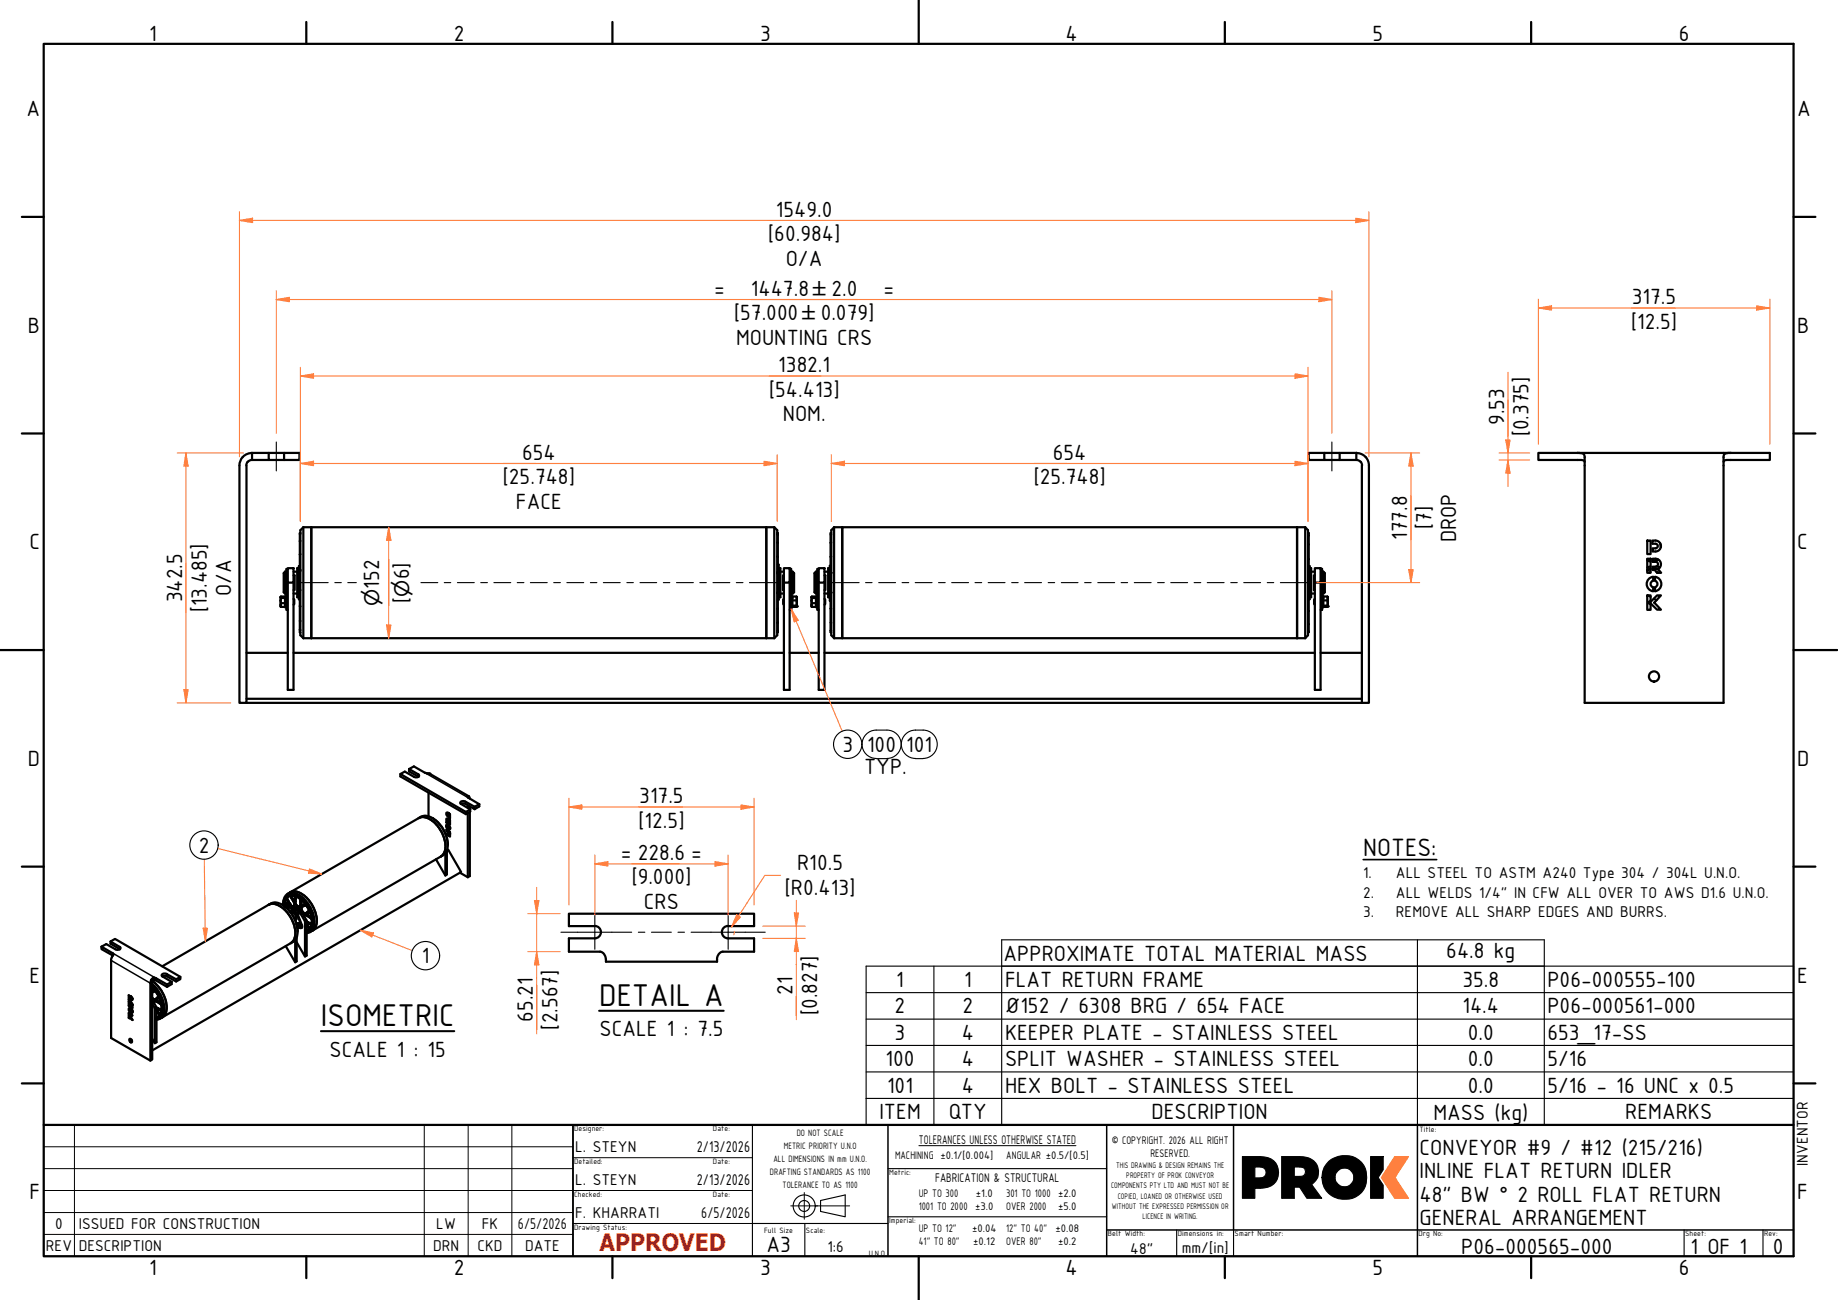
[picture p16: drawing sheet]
<svg xmlns="http://www.w3.org/2000/svg" width="420mm" height="297mm" viewBox="0 0 420 297" stroke-linecap="round" stroke-linejoin="round" font-family="sans-serif">
<defs><g id="words">
<g font-size="7.7">
<text x="136.9" y="229.8">DETAIL A</text>
<text x="73.4" y="234.5">ISOMETRIC</text>
</g>
<text font-size="6.2" x="311.6" y="195.5">NOTES:</text>
<text font-size="5.5" fill="#f00" x="137" y="285.8">APPROVED</text>
<g font-size="5.4">
<text x="34.1" y="9.3">1</text>
<text x="103.8" y="9.3">2</text>
<text x="173.8" y="9.3">3</text>
<text x="243.6" y="9.3">4</text>
<text x="313.8" y="9.3">5</text>
<text x="383.8" y="9.3">6</text>
<text x="6.1" y="26.5">A</text>
<text x="410.8" y="26.5">A</text>
<text x="177.4" y="49.5">1549.0</text>
<text x="175.6" y="55.1">[60.984]</text>
<text x="179.6" y="60.7">O/A</text>
<text x="163.3" y="67.5">=</text>
<text x="171.7" y="67.5">1447.8</text>
<text x="190.1" y="67.5">2.0</text>
<text x="202" y="67.5">=</text>
<text x="373" y="69.5">317.5</text>
<text x="6.4" y="76.1">B</text>
<text x="167.8" y="73.1">[57.000</text>
<text x="187.6" y="73.1">0.079]</text>
<text x="372.9" y="75.1">[12.5]</text>
<text x="410.8" y="76.1">B</text>
<text x="168.3" y="78.8">MOUNTING CRS</text>
<text x="177.9" y="85">1382.1</text>
<text x="175.8" y="90.7">[54.413]</text>
<text x="178.9" y="96.3">NOM.</text>
<text x="343.8" y="97.1" transform="rotate(-90 343.8 97.1)">9.53</text>
<text x="349.4" y="99.7" transform="rotate(-90 349.4 99.7)">[0.375]</text>
<text x="119.3" y="105">654</text>
<text x="240.7" y="105">654</text>
<text x="114.9" y="110.6">[25.748]</text>
<text x="236.3" y="110.6">[25.748]</text>
<text x="117.9" y="116.2">FACE</text>
<text x="6.7" y="125.5">C</text>
<text x="321.6" y="123.4" transform="rotate(-90 321.6 123.4)">177.8</text>
<text x="327.2" y="120.9" transform="rotate(-90 327.2 120.9)">[7]</text>
<text x="332.9" y="123.9" transform="rotate(-90 332.9 123.9)">DROP</text>
<text x="410.8" y="125.5">C</text>
<text x="41.7" y="137.7" transform="rotate(-90 41.7 137.7)">342.5</text>
<text x="52.8" y="136.3" transform="rotate(-90 52.8 136.3)">O/A</text>
<text x="86.7" y="134.5" transform="rotate(-90 86.7 134.5)">152</text>
<text x="93.6" y="137.7" transform="rotate(-90 93.6 137.7)">[</text>
<text x="93.6" y="132.4" transform="rotate(-90 93.6 132.4)">6]</text>
<text x="47.2" y="139.9" transform="rotate(-90 47.2 139.9)">[13.485]</text>
<text x="192.6" y="171.8">3</text>
<text x="198.2" y="171.8">100</text>
<text x="207.2" y="171.8">101</text>
<text x="6.4" y="175">D</text>
<text x="197.5" y="176.8">TYP.</text>
<text x="410.8" y="175">D</text>
<text x="146.1" y="183.5">317.5</text>
<text x="146" y="189.1">[12.5]</text>
<text x="45.4" y="194.8">2</text>
<text x="141.9" y="196.5">= 228.6 =</text>
<text x="144.4" y="202.1">[9.000]</text>
<text x="182.2" y="198.8">R10.5</text>
<text x="147.2" y="207.7">CRS</text>
<text x="179.4" y="204.4">[R0.413]</text>
<text x="96.4" y="220.1">1</text>
<text x="229.4" y="219.5">APPROXIMATE TOTAL MATERIAL MASS</text>
<text x="330.6" y="219">64.8 kg</text>
<text x="6.7" y="224.5">E</text>
<text x="181.2" y="227.3" transform="rotate(-90 181.2 227.3)">21</text>
<text x="204.9" y="225.5">1</text>
<text x="220.4" y="225.5">1</text>
<text x="229.7" y="225.5">FLAT RETURN FRAME</text>
<text x="334.3" y="225.5">35.8</text>
<text x="353.7" y="225.5">P06-000555-100</text>
<text x="410.8" y="224.5">E</text>
<text x="121.8" y="233.5" transform="rotate(-90 121.8 233.5)">65.21</text>
<text x="186.8" y="232" transform="rotate(-90 186.8 232)">[0.827]</text>
<text x="204.5" y="231.5">2</text>
<text x="220" y="231.5">2</text>
<text x="229.7" y="231.5">Ø152 / 6308 BRG / 654 FACE</text>
<text x="334.3" y="231.5">14.4</text>
<text x="353.7" y="231.5">P06-000561-000</text>
<text x="127.4" y="235.2" transform="rotate(-90 127.4 235.2)">[2.567]</text>
<text x="137" y="236.8">SCALE 1 : 7.5</text>
<text x="204.5" y="237.6">3</text>
<text x="219.8" y="237.6">4</text>
<text x="229.7" y="237.6">KEEPER PLATE - STAINLESS STEEL</text>
<text x="335.5" y="237.6">0.0</text>
<text x="353.7" y="237.6">653_17-SS</text>
<text x="75.3" y="241.5">SCALE 1 : 15</text>
<text x="202.4" y="243.7">100</text>
<text x="219.8" y="243.7">4</text>
<text x="229.7" y="243.7">SPLIT WASHER - STAINLESS STEEL</text>
<text x="335.5" y="243.7">0.0</text>
<text x="353.7" y="243.7">5/16</text>
<text x="202.8" y="249.7">101</text>
<text x="219.8" y="249.7">4</text>
<text x="229.7" y="249.7">HEX BOLT - STAINLESS STEEL</text>
<text x="335.5" y="249.7">0.0</text>
<text x="353.7" y="249.7">5/16 - 16 UNC x 0.5</text>
<text x="201" y="255.8">ITEM</text>
<text x="216.9" y="255.8">QTY</text>
<text x="263.2" y="255.8">DESCRIPTION</text>
<text x="327.7" y="255.9">MASS (kg)</text>
<text x="371.5" y="255.8">REMARKS</text>
<text x="324.5" y="264">CONVEYOR #9 / #12 (215/216)</text>
<text x="324.5" y="269.3">I</text>
<text x="325.5" y="269.3">NLINE FLAT RETURN IDLER</text>
<text x="6.7" y="274.1">F</text>
<text x="324.5" y="274.6">48&quot; BW ° 2 ROLL FLAT RETURN</text>
<text x="410.8" y="274.1">F</text>
<text x="324.5" y="279.8">GENERAL ARRANGEMENT</text>
<text x="175.2" y="286">A3</text>
<text x="334" y="286.5">P06-000565-000</text>
<text x="386.5" y="286.5">1 OF 1</text>
<text x="405.3" y="286.5">0</text>
<text x="34.1" y="291.3">1</text>
<text x="103.8" y="291.3">2</text>
<text x="173.8" y="291.3">3</text>
<text x="243.6" y="291.3">4</text>
<text x="313.8" y="291.3">5</text>
<text x="383.8" y="291.3">6</text>
</g>
<g font-size="4.6">
<text x="185.8" y="67.5">±</text>
<text x="183.4" y="73.1">±</text>
<text x="93.6" y="136.3" transform="rotate(-90 93.6 136.3)">⌀</text>
<text x="86.7" y="138.4" transform="rotate(-90 86.7 138.4)">⌀</text>
</g>
<g font-size="3.9">
<text x="311.6" y="200.6">1.</text>
<text x="319.1" y="200.6">ALL STEEL TO ASTM A240 Type 304 / 304L U.N.O.</text>
<text x="311.6" y="205.1">2.</text>
<text x="311.6" y="209.6">3.</text>
<text x="319.1" y="205.1">ALL WELDS 1/4&quot; IN CFW ALL OVER TO AWS D1.6 U.N.O.</text>
<text x="319.1" y="209.6">REMOVE ALL SHARP EDGES AND BURRS.</text>
<text x="131.5" y="263.3">L. STEYN</text>
<text x="159.3" y="263.3">2/13/2026</text>
<text x="413.3" y="266.4" transform="rotate(-90 413.3 266.4)">INVENTOR</text>
<text x="131.5" y="270.8">L. STEYN</text>
<text x="159.3" y="270.8">2/13/2026</text>
<text x="12.6" y="280.8">0</text>
<text x="18" y="280.8">ISSUED FOR CONSTRUCTION</text>
<text x="99.7" y="280.8">LW</text>
<text x="110.1" y="280.8">FK</text>
<text x="118.4" y="280.8">6/5/2026</text>
<text x="131.5" y="278.3">F. KHARRATI</text>
<text x="160.3" y="278.3">6/5/2026</text>
<text x="10.5" y="285.8">REV</text>
<text x="18" y="285.8">DESCRIPTION</text>
<text x="99" y="285.8">DRN</text>
<text x="109.1" y="285.8">CKD</text>
<text x="120" y="285.8">DATE</text>
<text x="189.1" y="286">1:6</text>
<text x="258.4" y="286.5">48&quot;</text>
<text x="270.1" y="286.3">mm/[in]</text>
</g>
<g font-size="3.1">
<text x="210.1" y="261.3">TOLERANCES UNLESS OTHERWISE STATED</text>
<text x="213.8" y="270">FABRICATION &amp; STRUCTURAL</text>
</g>
<g font-size="2.7">
<text x="254.1" y="261.3">© COPYRIGHT. 2026 ALL RIGHT</text>
<text x="204.6" y="264.9">MACHINING ±0.1/[0.004]</text>
<text x="230" y="264.9">ANGULAR ±0.5/[0.5]</text>
<text x="263" y="264.4">RESERVED.</text>
<text x="210" y="273.4">UP TO 300</text>
<text x="223.1" y="273.4">±1.0</text>
<text x="230" y="273.4">301 TO 1000 ±2.0</text>
<text x="210" y="276.4">1001 TO 2000 ±3.0</text>
<text x="210" y="281.4">UP TO 12&quot;</text>
<text x="222.2" y="281.4">±0.04</text>
<text x="230" y="276.4">OVER 2000</text>
<text x="230" y="281.4">12&quot; TO 40&quot;</text>
<text x="241.3" y="281.4">±0.08</text>
<text x="241.9" y="276.4">±5.0</text>
<text x="210" y="284.4">41&quot; TO 80&quot;</text>
<text x="222.5" y="284.4">±0.12</text>
<text x="230" y="284.4">OVER 80&quot;</text>
<text x="241.9" y="284.4">±0.2</text>
</g>
<g font-size="2.3">
<text x="179.2" y="262.5">METRIC PRIORITY U.N.O</text>
<text x="182.1" y="259.5">DO NOT SCALE</text>
<text x="176" y="268.5">DRAFTING STANDARDS AS 1100</text>
<text x="176.8" y="265.5">ALL DIMENSIONS IN mm U.N.O.</text>
<text x="178.9" y="271.6">TOLERANCE TO AS 1100</text>
</g>
<g font-size="2">
<text x="255.1" y="266.9">THIS DRAWING &amp; DESIGN REMAINS THE</text>
<text x="257.5" y="269.3">PROPERTY OF PROK CONVEYOR</text>
<text x="254" y="271.6">COMPONENTS PTY LTD AND MUST NOT BE</text>
<text x="255.5" y="273.9">COPIED, LOANED OR OTHERWISE USED</text>
<text x="254.2" y="276.2">WITHOUT THE EXPRESSED PERMISSION OR</text>
<text x="261.2" y="278.5">LICENCE IN WRITING.</text>
</g>
<g font-size="1.9">
<text x="131.2" y="258.5">Designer:</text>
<text x="163" y="258.5">Date:</text>
<text x="324.5" y="258.7">Title:</text>
<text x="131.2" y="266">Detailed:</text>
<text x="163" y="266">Date:</text>
<text x="203.2" y="268.5">Metric:</text>
<text x="131.2" y="273.5">Checked:</text>
<text x="163" y="273.5">Date:</text>
<text x="131.2" y="281">Drawing Status:</text>
<text x="174.7" y="281.8">Full Size</text>
<text x="184.2" y="281.8">Scale:</text>
<text x="203.2" y="279.6">Imperial:</text>
<text x="198.6" y="286.9">U.N.O.</text>
<text x="253.2" y="282.5">Belt Width:</text>
<text x="269.2" y="282.5">Dimensions in:</text>
<text x="282.2" y="282.5">Smart Number:</text>
<text x="324.2" y="282.5">Drg No:</text>
<text x="385.2" y="282.5">Sheet:</text>
<text x="403.3" y="282.5">Rev:</text>
</g>
</g></defs>
<!-- layer: Visible (ISO) -->
<g fill="none" stroke="#000" stroke-width=".51">
<path d="M57.6 105.1l-.5 .1a1.28 1.28 0 0 0-.8 1.1M57.6 103.5a2.94 2.94 0 0 0-2.9 2.8v54.3h1.6v-54.2M57.6 103.5h3.8M57.6 105.1h3.8M57.6 103.5v1.6M61.4 103.5h3.5v1.6h-3.5zM64.9 103.5h3.6v1.6h-3.6M302.7 103.5h-3.5v1.6h3.5M302.7 103.5h3.5v1.6h-3.5zM306.2 103.5h3.8M306.2 105.1h3.8M310 105.1l1 .4"/>
<path d="M310 103.5a2.94 2.94 0 0 1 2.9 2.8v54.3h-1.6v-54.6l-.3-.5M310 103.5v1.6M360.6 103.5h44v1.6h-9a1.66 1.66 0 0 0-1.6 .3v.1M360.6 103.5h-8.9v1.6h8.9a1.83 1.83 0 0 1 1.6 .3v.1M360.6 103.5l1 .1a.76 .76 0 0 1 .6 .9v56.1h31.8v-56.3a1.02 1.02 0 0 1 1.3-.8h.3M64.2 136.4v2.3M64.2 138.7h1M64.2 137.8h1M64.2 136.6h1M65.2 136.3h-1l-.1 .2 .1 2.2M65.2 130.6l-.3 .4v4.3l.3 .3M65.2 130.6v5"/>
<path d="M65.2 130.6h.2M65.2 135.6h.2M65.4 136.3h-.2v2.5h.2M65.8 130h-.4v9.3h.4M65.8 129.8h1.3v3.3h-1.3zM65.8 133.1v24.5h1.3v-24.5M67.1 131.5h.3v3.3h-.3M67.1 136.8l.2 .2v1l-.2 .2M67.1 130.6h.8M67.1 135.6h.8M67.9 129.8h.3v6.7h-.3zM68.2 130h.1"/>
<path d="M68.2 136.3h.1M68.5 130.1l.1 .1M68.5 138.5l.2 .1M68.5 130.5v13.4M68.5 126.7v3.5M68.5 123.6v3.1M68.5 129.4h-.2v7.5h.2M68.6 121.8l-.1 1.8M68.6 126.7h-.1M68.6 123.6l-.1 .1M68.6 130.5h-.1M68.6 130.2v.3"/>
<path d="M68.6 130.2h.1M68.7 122l-.2 .1M68.7 121.8h-.1M68.7 126.6h-.1M68.7 123.6h-.1M68.7 134.8l-.2 .1M68.7 130.4l-.1 .1M69.3 120.5l-.6 .6v24l.6 .7M69.3 120.5v25.3M69.3 120.5h1.9M71.2 120.5h104v25.3h-104M71.2 120.5v25.3"/>
<path d="M177 120.5h-1.8v25.3h1.8M177 120.5l.7 .6v24l-.7 .7M177 120.5v25.3M177.7 135.4v.1M177.7 127.2h.1M177.7 130.9h.1M177.7 122.1h.1M177.7 124h.1M177.7 121.8h.1M177.7 139.1h.1M177.7 130.8h.1M177.7 135.4h.1"/>
<path d="M177.7 135.5h.1M177.7 122.2h.1M177.7 130.8v.1M177.8 122.2h.1M177.8 130.9v4.5M177.8 135.5h.1M177.8 127.2h.1M177.8 124h.1M177.8 121.8h.1M177.8 135.5v3.6M177.8 139.1v3.2M177.8 127.2v3.6"/>
<path d="M177.8 122.2v5M177.8 121.8v.4M177.8 129h.2v8h-.2M177.8 139v.1M177.8 135.4h.1M178 130h.1M178 136.3h.1M178.1 129.8h.3v6.7h-.3zM178.4 130.6h.8M178.4 135.6h.8M179.2 131.5h-.2v3.3h.2M179.2 136.8l-.2 .2v1l.2 .2"/>
<path d="M179.2 129.8h1.3v3.3h-1.3zM179.2 133.1v24.5h1.3v-24.5M180.5 130h.3v9.3h-.3M180.8 136.6h.3l-.3 .1M180.8 136.3h.3v2.5h-.3M180.8 130.6h.4M180.8 135.6h.4M181.1 136.3h1M181.1 138.4h1M181.1 137.2h1M181.2 130.6v5M181.2 130.6l.3 .4v4.3l-.3 .3"/>
<path d="M182.1 137.2v1.2M182.1 137.2v-.9l.1 2.2M182.1 138.4l.1 .1M182.2 138.5l-.1 .2h-1M182.2 138.5l-.1 .1M185.5 136.4l.1 2.3M185.6 138.7h.9M185.6 137.8h.9M185.6 136.6h.9M186.5 136.3h-.9l-.1 .2 .1 2.2M186.5 130.6h.3M186.5 135.6h.3"/>
<path d="M186.5 130.6v5M186.5 130.6l-.3 .4v4.3l.3 .3M186.8 136.3h-.3v2.5h.3M187.2 130h-.4v9.3h.4M187.2 129.8h1.3v3.3h-1.3zM187.2 133.1v24.5h1.3v-24.5M188.5 131.5h.2v3.3h-.2M188.5 136.8l.1 .2v1l-.1 .2M188.5 130.6h.8M188.5 135.6h.8M189.3 129.8h.3v6.7h-.3zM189.6 130h.1"/>
<path d="M189.6 136.3h.1M189.9 121.8v9M189.9 135.5v9M189.9 130.9v4.5M189.9 129.3h-.2v8h.2M189.9 130.8v.1M189.9 139v.1M189.9 135.4h.1M189.9 124h.1M189.9 121.8h.1M189.9 135.5h.1M189.9 127.2h.1"/>
<path d="M189.9 122.2h.1M190 135.5h-.1M190 139.1h-.1M190 127.2h.1M190 122.1h.1M190.7 120.5h1.8v25.3h-1.8M190.7 120.5l-.7 .6v24l.7 .7M190.7 120.5v25.3M296.5 120.5h-104v25.3h104M296.5 120.5v25.3M296.5 120.5h1.9M298.4 120.5l.6 .6v24l-.6 .7"/>
<path d="M298.4 120.5v25.3M299 122.3h.1M299 124.3l.1 .1M299 121.8h.1M299 136.1h.1M299 127.7h.1M299 124.4h.1M299 135.8h.1M299.1 139.6l-.1 .1M299.1 131.4l-.1 .1M299.1 135.8l-.1 .1M299.1 135.8v.3"/>
<path d="M299.1 121.8h.1M299.1 122.3v.1M299.1 124.4h.1M299.1 127.8h.1M299.1 139.6h-.1M299.1 131.4h-.1M299.1 135.8h.1M299.2 121.8v14M299.2 136.1v8.4M299.2 129.4h.2v7.5h-.2M299.4 130h.1M299.4 136.3h.1"/>
<path d="M299.5 129.8h.2v6.7h-.2zM299.7 130.6h.9M299.7 135.6h.9M300.6 131.5h-.2v3.3h.2M300.6 136.8l-.2 .2v1l.2 .2M300.6 129.8h1.3v3.3h-1.3zM300.6 133.1v24.5h1.3v-24.5M301.9 130h.3v9.3h-.3M302.2 136.6h.3l-.3 .1M302.2 130.6h.3M302.2 135.6h.3M302.2 136.3h.3v2.5h-.3"/>
<path d="M302.5 130.6l.4 .4v4.3l-.4 .3M302.5 130.6v5M302.5 136.3h.9M302.5 138.4h.9M302.5 137.2h.9M303.4 137.2v1.2M303.4 137.2v-.9l.1 2.2M303.4 138.4l.1 .1M303.5 138.5l-.1 .2h-.9M303.5 138.5v.1M376.5 128l.8 .3M376.5 127.8l.8 .3"/>
<path d="M376.6 127.7h.7v3.2h-.7zM376.6 123.5h.7v3.1h-.7zM376.6 136h.7v1.2l-.5 .5 .5 .5v1.1h-.7zM376.8 136l.5 .3M377.1 137.7l1.7-1.7h.9l-1.5 1.7 1.5 1.6h-.9zM377.3 130.8l-.3 .1M377.3 129.9l-.8 .3M377.3 130.1l-.8 .3M377.3 129.4l-.7 .3M377.7 123.5a1.37 1.37 0 0 1 1.6 .4 1.37 1.37 0 0 1 .1 1.6 1.64 1.64 0 0 1-1.7 .5v-.7h.7a.53 .53 0 0 0 .6-.5 .53 .53 0 0 0-.6-.6h-.7zM377.8 129.8l1.3 .2M377.8 130l1.3 .1"/>
<path d="M377.8 127.7a1.34 1.34 0 0 1 1.7 .6 1.34 1.34 0 0 1-.5 1.7l.7 .9h-.9l-.5-.7h-.5v-.7h.6a.57 .57 0 0 0 .6-.6 .57 .57 0 0 0-.6-.6l-.6 .1zM377.9 131.8a1.67 1.67 0 0 0-1.5 1.6 1.67 1.67 0 0 0 1.5 1.7M377.9 131.8v.9a.78 .78 0 0 0-.6 .7 .78 .78 0 0 0 .6 .8v.9M378.1 136.8l.6 .3M378.3 131.8a1.67 1.67 0 0 1 1.5 1.6 1.67 1.67 0 0 1-1.5 1.7v-.9a.78 .78 0 0 0 .6-.8 .78 .78 0 0 0-.6-.7zM378.7 130.7l.5 .2M378.7 129.4l.8 .2M378.8 127.8l-1.1 .3M379.1 127.9l-1.4 .4M379.5 124.1l.1 .9M56.3 159.7h255M56.3 149.2h9.5"/>
<path d="M67.1 149.2h112.1M68.5 143.9h.1M68.5 141.9h.2M68.5 143.9l.1 .6M68.6 144h.1M68.6 144.5h.1M69.3 145.8h1.9M177.7 142.3h.1M177.7 144.1v.1M177.7 144.5h.1M177.7 144.1h.1M177.8 142.3v2.2"/>
<path d="M177.8 142.2v.1M177.8 144.1h.1M177.8 144.4v.1M180.5 149.2h6.7M188.5 149.2h112.1M189.9 144.1h.1M189.9 142.2v.1M189.9 144.4v.1M189.9 144.5h.1M189.9 142.3h.1M190 144.1h-.1M190 142.3h.1"/>
<path d="M190 144.5h.1M296.5 145.8h1.9M299 144.5h.1M299 144.3h.1M299 142.6h.1M299.1 144.3h-.1M299.1 144.5h-.1M299.1 142.7h-.1M299.1 144.2v.1M299.1 144.4v.1M299.1 142.6h.1M301.9 149.2h9.4"/>
<path d="M56.3 160.6h255M91.5 176.9v.5l15 8.6M93.5 175.7l1.1-.6 2.5 1.5 1 .1 9 5.2M93.5 175.7l2.3 1.4a.52 .52 0 0 1-.3 .5 .52 .52 0 0 1-.5 0l-2.5-1.3-1 .6 15 8.6 1-.6M93.5 175.7v.6l2.2 1.2M95.7 186.9a3.5 3.5 0 0 1 4 1.5 6.8 6.8 0 0 1 1.9 6.3l-.8 1M95.7 186.9a3.1 3.1 0 0 1 4.1 .7 7.1 7.1 0 0 1 2.4 6.8l-.6 .7-.8 .6M95.7 186.9l-29.4 17M98 181.1v5.4M98.8 186.9a7.5 7.5 0 0 1 3.6 6.2M100.8 195.7l-29.4 17M101.8 195v5.1"/>
<path d="M102 189.6l.2 .1 .5 .8-.5 .3-.2-.1 .4-.3zM102 188.5l.4-.1-.2 .4 .2 .7-.4-.5zM102 185.7l.5 .1v.2h-.3l.3 .4v.2l-.4-.4zM102.2 194.3v5.5l-.4 .3-2.1-3.8M102.2 194.3l.2-.2 3 5.1-70.6 40.8M102.4 187.6l.1 .4-.5-.1 .2-.2M102.4 187.6l-.2-.2v-.1l.3 .1-.1-.3a.35 .35 0 0 0-.4 .2 .35 .35 0 0 0 .2 .4M102.4 187.6l-.2 .1M102.4 188.7h-.1M102.4 187.6l-.4 .3M102.4 190.4l.3 .1-.5 .3M102.5 188.8v-.3l.4 .5a.36 .36 0 0 1 0 .4 .36 .36 0 0 1-.4 .2"/>
<path d="M102.5 188.8l.2 .2-.2 .6M102.5 185.7l-.3 .2M102.5 187.1l-.3 .2M102.5 187.8l-.1 .1M102.6 190.3l-.6 .4M102.6 190.3l-.2 .1M102.7 190l.2 .1v1.1l-.2-.2v-.3l.1-.1zM102.7 185.9l.2 .1v1l-.2-.1zM102.7 187.2l.2 .2v1l-.2-.1zM102.7 188.7l-.2 .1M102.9 188.2l-.2 .1M102.9 186.8l-.2 .1"/>
<path d="M102.9 190.2l-.2 .2M102.9 190.5l-.1 .1M102.9 190.9l-.2 .1M102.9 189.3l-.4 .3M102.9 189.1l-.3 .2M105.2 199.4l1.7 1M105.4 183.7l.4-.2 .5 .1 2.2 1.3v-.6M105.4 183.7a.39 .39 0 0 1-.1-.5 .39 .39 0 0 1 .5-.2l.5 .1 2.2 1.2M105.4 183.7l2.1 1.2M106.9 184v.6M106.9 185.8v14.6M107.4 182.5l-.1-.4-.4-.2 .1 .4 2.6 1.5"/>
<path d="M107.4 185.5v14.7l-.5 .2M107.4 184.3v.6M107.5 184.9v.5l-1 .6v-.5M109.6 183.8l-1.1 .5M109.6 183.8v.5l-1.1 .6M23.2 216.3l2.5 1.5a1.06 1.06 0 0 1-.3 1.2v18.2l9 5.1M23.2 216.3v.6l2.6 1.4M25.3 215.1l1-.6 14.9 8.7-.9 .6M25.3 215.1l2 1.3a.39 .39 0 0 1 .2 .5 .39 .39 0 0 1-.5 .1l-.5-.1-2.2-1.2-1.1 .6M25.3 215.1v.5l2 1.3M27.3 216.9h.1M61.4 206.7a3.5 3.5 0 0 1 4 1.5 6.3 6.3 0 0 1 1.7 6.7l-.6 .6"/>
<path d="M61.4 206.7a3.1 3.1 0 0 1 4.3 1 6.7 6.7 0 0 1 2 6.7l-.4 .6-.8 .5M61.4 206.7l-24.3 14.1M64.5 206.7a7.3 7.3 0 0 1 3.5 6.2M64.7 206.7a2.25 2.25 0 0 1 2.2-2.7 6.7 6.7 0 0 1 4.8 5.2 3.1 3.1 0 0 1-1 3.8l-.6 .2M64.9 206.9a2 2 0 0 1 .8-2.2 2 2 0 0 1 2.3 .1 6.8 6.8 0 0 1 3.2 6.9 1.66 1.66 0 0 1-1.1 1.2M65 206.4l1.3 .6M65 206.3l-.1 .7M65.1 206.7l.1 .1-.1-.1v.4M65.2 206.9v.1v-.1M65.2 206.9v.1M65.2 207h.1M65.2 207.1l.2 .1"/>
<path d="M65.2 206.8l.2 .3M65.3 206.5v.8M65.3 206.2v.1M65.3 206.4h.1M65.4 205.2l-.2 .2a.5 .5 0 0 0-.1 .8l.9 .4M65.4 206.2l-.1 .1M65.4 206.9l.4 .4-.4-.4v.4M65.4 205.3l.6 1.2M65.4 207.4h.1M65.5 207.2h.2zM65.5 207.1v.1zM65.5 207.3l.1 .1"/>
<path d="M65.6 207.1l.1 .1M65.7 206.6v.8M65.8 206l-.1 .4M65.9 204.8l.4-.1 .8 1.3a.77 .77 0 0 1 0 1M65.9 204.8l-.4 .4 .7 1.2a.79 .79 0 0 0 .9 .6M65.9 207.2l.7 .5M65.9 207.2l.4-.2 .7 .5M65.9 207.2l-.4 .3M65.9 207.2h-.1M65.9 207.2h.1M66 206.7v.4M66 206.7v.5"/>
<path d="M66.1 206.4l-.1 .2M66.3 203.9a3.5 3.5 0 0 1 4 1.5 6.8 6.8 0 0 1 1.9 6.3l-.4 .6-.4 .4M66.3 203.9l-.5 .3M66.4 208.4a.71 .71 0 0 1 .7-.3 .71 .71 0 0 1 .5 .4l1.4 3.1a.31 .31 0 0 1-.2 .5 .31 .31 0 0 1-.4-.2M66.5 204.6l-.1 .2 .9 1.1M66.5 215.5l-29.5 17M66.5 204.7l.9 .1-.1 1M66.5 208.5a1.03 1.03 0 0 1 1.4 1.2l-.2 .4-.2 .1M66.6 208.6a.94 .94 0 0 1 .9 .5 .94 .94 0 0 1-.1 1M66.6 208.1a1.2 1.2 0 0 1 1.5 1l.9 2.3 .1 .4-.2 .2M66.6 207.7l.4-.2 .1 .2-.3 .2zM66.6 204.4l-.5 .1"/>
<path d="M66.7 208.4h-.1M66.8 207.9v.1M67.1 207.6a1.13 1.13 0 0 1 1.7 .8l.1 .2M67.1 207.8a.98 .98 0 0 1 1.4 .6M67.1 207.7v.4M67.2 208.1l.4-.2 .7 .4M67.3 205.8h.1M67.3 207.7a1.08 1.08 0 0 1 1.4 .7M67.3 207.4a1.45 1.45 0 0 1 1.7 1.2M67.5 214.8v5.1M67.6 204.8l-.1 1.2a1.03 1.03 0 0 0 1.1 1.2M67.6 204.8l1 .6 .1 1.3-.2 .4"/>
<path d="M67.7 210.1h-.1M67.8 214.2v5.5l-.3 .2-2.2-3.7M67.8 211.1l.1 .1M67.9 211.2h.1M67.9 211.2l.3 .1M67.9 208.6l.5-.3 .8 .4M67.9 211.8h.1M68 211.1l.2 .2M68 211.9h.3l.1-.2 .1 .2-.3 .1zM68 211.1l.3-.1 .3 .3 .1 .4-.2 .2M68 211.1l-.1 .1M68 208.5l.8 .4"/>
<path d="M68.1 211l-.1 .1M68.2 211a.47 .47 0 0 1 .6 .2 .47 .47 0 0 1-.2 .6M68.2 211v.1M68.2 211h.2l.3 .4a.27 .27 0 0 1 0 .3 .27 .27 0 0 1-.2 .2M68.2 211.3l.2 .1v.3zM68.6 211.3l-.2 .1M68.8 205.6l.1 1.2 .2 .1 .7-.2M68.8 205.6h.1M68.8 205.6l.9 1M69.1 207.1a1 1 0 0 0-.1 1.1 1 1 0 0 0 1 .5M69.1 207.1h.1M69.1 207.2l.8-.3 .3 .3 .5 .9-.8 .5"/>
<path d="M69.2 208.7l-.4 .2 .9 1.7M69.2 208.7l.9 1.6-.4 .3M69.6 209.1l-.1 .2M69.6 209.1h.1M69.7 209.2h.4l1.1 .7v1.2M69.7 210.6v8M70.1 213a2.24 2.24 0 0 0 1.4-2.8 6.9 6.9 0 0 0-4.4-5.8 1.94 1.94 0 0 0-2.3 2.2l-.1 .3a2.11 2.11 0 0 1 2.3-2.6 6.8 6.8 0 0 1 4.4 7.4 1.9 1.9 0 0 1-1.3 1.3M70.1 210.6l1.2 .5M70.1 211.3l.6 1-.4 .3M70.1 210.3v8l-.4 .3-1.9-3.3M70.2 210.8l.5 1.3 .2 .1M70.2 210.9l1 .5-.4 .7"/>
<path d="M70.2 210.9h.1M70.4 212.6l-.3 .2M70.7 208.3l-.6 .6 1.1 .8M70.7 208.4l.4 1.2M71.1 212.2l-.4 .3M71.4 212.7l-.5 .3M136 211.6a1.42 1.42 0 0 1 1.4 1.4 1.42 1.42 0 0 1-1.4 1.4h-6v3.1h7.2a1.72 1.72 0 0 1 1.3 1.7v.5h25.4v-.5a1.64 1.64 0 0 1 1.3-1.7h7.2v-3.1h-5.9M136 211.6h-6v-2.8h42.4v2.8h-5.9M166.4 211.6a1.42 1.42 0 0 0-1.4 1.4 1.42 1.42 0 0 0 1.4 1.4M29.5 230.3h.3l-.1 .4 .1 .7-.4-.6zM29.6 237.4a.43 .43 0 0 1 .5 .3 .43 .43 0 0 1-.1 .5l-.4-.3zM29.6 232.1l.5-.3-.5 .3 .5 .8"/>
<path d="M29.6 229.7l-.2 .1v-1l.2 .1v1l-.2-.1M29.6 228.3l-.2 .1 .2 .1v-1l-.2-.1v1M29.6 232.4l-.2 .2 .2 .1-.1-.6 .1-.5-.2-.1v1.1M29.8 229l.2 .1-.2 .1zM29.8 229.2l.3 .2v.2l-.3-.1v.3l.2-.2M29.8 227.6l.2 .1-.2 .1zM29.8 227.8l.3 .3-.1 .2M29.8 230.6h-.1M29.9 230.7a.27 .27 0 0 1 .2 .2 .27 .27 0 0 1-.2 .3v.3l.5-.3M29.9 229.9l.2 .3M30 229.1l.3 .5-.2 .3M30 227.7l.2 .3a.28 .28 0 0 1 .1 .4 .28 .28 0 0 1-.3 .1l-.2-.1 .2-.1"/>
<path d="M30 228.3l-.2-.1v.2M30.1 237.6l.1 .2M30.1 230.6l-.2 .1v-.3l.4 .6a.31 .31 0 0 1 0 .4 .31 .31 0 0 1-.4 .1M30.2 232.1l-.1-.3 .2 .2-.4 .3 .4 .8-.2-.2h.1M30.3 229.8l-.2 .1 .2 .4-.2-.1 .1-.1M30.3 229.6h.1M30.3 229.6l-.4 .3-.1-.1M30.3 228.2l-.2 .1M30.3 229.5l-.2 .1M30.3 231l-.3 .2M34.8 223.7l.4-.3 .4 .1 2.6 1.4v.6l-2.6-1.5h-.7l-.1 .4v17.7l-.4 .2v-17.8zM34.8 224.9a7 7 0 0 1 2.6 6.9 1.88 1.88 0 0 1-1.6 1.2"/>
<path d="M34.8 225.5a6.3 6.3 0 0 1 2 6.3l-.4 .5-.6 .4M34.8 225.7l.4 .6M34.8 226.8l.7-.3 .7 1.1-.7 .7M34.8 228.1l.4 .3 .4-.1M34.8 228.5h.1M34.8 229.3l.6 1.1M34.8 224.2a7.3 7.3 0 0 1 3.1 7.3l-.4 .6-.5 .4M34.8 228.5l1 1.7-.4 .2M35.3 226.3l-.5 .2M35.3 228.8l-.2 .3M35.4 228.8h.3l1.2 .8v1.1M35.4 230.4v8"/>
<path d="M35.8 232.8a2.54 2.54 0 0 0 1.3-3.3l-.8-2.2-1.5-1.9a6.5 6.5 0 0 1 2.2 6.3 1.76 1.76 0 0 1-1.2 1.2M35.8 230.8l.6 1.2-.4 .4M35.8 230.3l1.2 .4M35.8 230.2v8l-.4 .2-.6-1.1M35.9 230.6l1 .4-.3 .8M35.9 230.5v.2l.7 1.2M36.1 232.4l-.3 .1M36.3 227.9l-.5 .5v.2l1 .7M36.3 228l.5 1.2M36.6 231.9h.1M36.8 232l-.4 .4M36.8 229.3h.1"/>
<path d="M37 232.5l-.5 .3M37.1 223.1l1-.1 2.2 1.3v-.5M37.2 223.1a.42 .42 0 0 1-.1-.6 .42 .42 0 0 1 .6-.1l.4 .1 2.2 1.3M37.2 223.1l2 1.3M39.2 224.4l-1 .5M39.2 224.4v.5l-1 .6M41.2 223.2v.5l-.9 .6"/>
<circle cx="378.1" cy="154.6" r="1.16"/>
</g>
<g fill="#000">
<circle cx="177.8" cy="130.9" r=".25"/>
<circle cx="177.8" cy="135.4" r=".25"/>
<circle cx="182.2" cy="138.5" r=".25"/>
<circle cx="189.9" cy="130.9" r=".25"/>
<circle cx="189.9" cy="135.4" r=".25"/>
<circle cx="303.5" cy="138.5" r=".25"/>
<circle cx="98.2" cy="176.8" r=".25"/>
<circle cx="102.7" cy="190.5" r=".25"/>
<circle cx="65.2" cy="207" r=".25"/>
<circle cx="65.4" cy="205.2" r=".25"/>
<circle cx="65.4" cy="207.2" r=".25"/>
<circle cx="65.4" cy="207.1" r=".25"/>
<circle cx="65.9" cy="207.2" r=".25"/>
<circle cx="66" cy="206.6" r=".25"/>
<circle cx="66.5" cy="204.6" r=".25"/>
<circle cx="66.5" cy="204.7" r=".25"/>
<circle cx="67.1" cy="207" r=".25"/>
<circle cx="67.3" cy="205.9" r=".25"/>
<circle cx="67.6" cy="204.8" r=".25"/>
<circle cx="68.6" cy="207.2" r=".25"/>
<circle cx="70" cy="208.7" r=".25"/>
<circle cx="70.2" cy="210.8" r=".25"/>
<circle cx="70.8" cy="212.1" r=".25"/>
<circle cx="70.9" cy="212.2" r=".25"/>
<circle cx="35.3" cy="228.8" r=".25"/>
<circle cx="36.6" cy="231.8" r=".25"/>
<circle cx="37" cy="230.7" r=".25"/>
</g>
<!-- layer: Symbol (ISO) -->
<path d="M73.4 235.6h30.4M136.9 231h28.5" fill="none" stroke="#000" stroke-width=".47"/>
<!-- layer: Visible Narrow (ISO) -->
<g fill="none" stroke="#000" stroke-width=".34">
<path d="M95.6 176.9v.5M97.1 176.6l.5 .2M97.6 176.8l9.5 5.5 .1-.3M98.2 176.8h-.6M102.5 187.2l-.1 .1M102.5 186.4l-.1 .1M102.5 185.8l-.1 .1M106.4 183.2v.5M107.1 181.9l-.5 .1M25.4 219.4l9 5.2 .4-.2M25.7 218.3v-.5l9.5 5.5M26.2 218l-.6 .7"/>
<path d="M27.3 216.4v.5M65 206.4h.1M65 206.4v.6M65 206.4l-.1 .6zM65 206.3h.1M65 206l.1 .2zM65 206.4l1.3 .7M65 206.3l-.1 .7M65 206.3l1.1 .5M65.1 206.3h-.2M65.1 206l.1 .1zM65.1 206l.3-.7 .6 1.2"/>
<path d="M65.1 206.3l1 .4M65.1 206.2l.9 .4v-.2M65.1 206.2l.9 .3M65.2 206.1l.8 .4zM65.2 206.1l.8 .4M65.4 205.2l.2 .1M65.4 205.3l-.4 .7M65.4 205.2l.1 .1M65.4 205.3h.1M65.4 205.3l-.3 .7zM65.5 205.3h-.2l-.1 .3-.2 .4 .1 .2M65.5 205.3l.6 1.1"/>
<path d="M65.5 205.3h.1M65.6 205v.2zM65.6 207.2h.1M65.6 207h.1M65.6 205h.1M65.6 205.2l.6 1.2M65.6 205.1l.7 1.3M65.7 207.3h.1M66 206.4v.2M66 206.8l.4 .3M66 206.8l.5 .3M66 206.4h.1"/>
<path d="M66 206.8h.1M66.1 206.8l.4 .4zM66.1 206.4l-.1 .2M66.1 206.7v.1M66.2 204.6v.1M66.2 204.6l.1 .2M66.2 204.6l-.4 .2M66.2 204.6h.1M66.2 204.6l.2 .1M66.2 204.6l-.7 .4M66.2 206.4h.1M66.2 204.6l-.3 .2"/>
<path d="M66.3 204.4l-.3 .1M66.3 206.4l.4 .5 .4 .1M66.3 206.4l.2 .5 .6 .1M66.3 206.4h.1M66.3 206.4l-.7-1.3 .7 1.3M66.3 206.4l.4 .5h.5M66.3 204.8l-.7 .2 .3-.2M66.3 204.8l.8 1.3a.51 .51 0 0 1 .1 .8 .51 .51 0 0 1-.8-.2l-.2-.3M66.3 204.8h-.5l-.3 .4M66.3 204.8l.8 1.1M66.4 204.7l.7 1.2M66.5 204.6h.8"/>
<path d="M66.5 204.6h.1M66.5 204.7h.1M66.5 204.7v.1M66.5 204.6v.2M66.5 204.6l.8 .1v1.1M66.5 204.6l.8 .1M66.5 204.5v.1M66.5 204.6v.1M66.5 204.8l.6 1M66.5 204.8l.7 .9M66.6 204.4h-.1M67.1 205.9l.1 .3a.54 .54 0 0 1-.1 .8 .54 .54 0 0 1-.8-.3l-.1-.3"/>
<path d="M67.1 205.9l.2 .6-.2 .5 .3-.3-.3-.8M67.1 205.9l-.8-1.2 .8 1.2M67.1 205.9h.1M67.1 205.9l.3 .9-.3 .3M67.1 205.8h.2M67.2 205.7h.1M67.2 205.7l-.7-.9 .7 .9M67.2 205.7l.1 .1M67.2 205.7l-.1 .1M67.3 204.7h.1M67.3 204.6l.2 .3M67.3 204.7l.1 .2"/>
<path d="M67.3 205.8h.1M67.3 204.7v.1M67.4 205.8l-.1 .1M67.4 205.8h.1M67.4 204.9a.73 .73 0 0 0-1-.2l.7 1.1M67.4 204.9l-.1 .9M67.4 204.9v.9M67.5 204.9l-.1 .9M67.5 204.9h-.1M67.5 206l.3 .7a.6 .6 0 0 0 .7 .4l-.6-.2-.3-.9v.5l.5 .5h.5M67.5 206a.8 .8 0 0 0 .3 .9 .8 .8 0 0 0 .8 .1l.1-.3M67.6 204.8l1 .5"/>
<path d="M67.6 206v-1.1v1.1M67.6 206h-.1M67.6 204.9l-.1 1.1M67.6 204.8l-.1 1.2M67.6 204.8v.1M67.6 204.8l1 .6 .1 1.3M67.6 204.8h.1M67.7 204.8l.8 .5M67.7 204.8l.9 .5M67.7 204.8h.1M68.1 209.1l-.1 .1M68.5 205.3l.1 .2"/>
<path d="M68.5 205.3h.1M68.6 205.3l.1 .2M68.6 205.5a1.07 1.07 0 0 0-1-.7l-.1 1.2a.96 .96 0 0 0 1.1 1.1l.1-.4M68.6 205.5l.1 1.2M68.7 206.7h.1M68.7 205.5v1.2M68.7 205.5l.1 1.2M68.7 206.7l-.1 .5M68.8 205.6l1 .8M68.8 206.7l-.1 .3-.2 .2M68.8 205.6l.9 .8v.3l-.7 .2-.1-.2zM68.8 205.6l.9 .8"/>
<path d="M68.8 205.7l.1 1M68.8 205.7l.2 1-.1-1M68.8 205.6h.2M68.9 205.6l-.1 .1M68.9 206.7l.1 .1M68.9 205.6l.8 1.1M68.9 206.7h.1M68.9 205.6h.1M69 206.7v.1zM69 205.6l.1 .2a.83 .83 0 0 1 .7 .9M69 205.6h.1M69 206.9h.1"/>
<path d="M69 211.4l-.1 .1M69.1 207.1a1 1 0 0 0 0 1.1 1 1 0 0 0 .9 .4M69.1 206.9h.1M69.1 207.1l-.1 .1M69.1 207.2a.95 .95 0 0 0 .8 1.4M69.1 207.2a.91 .91 0 0 0 0 1 .91 .91 0 0 0 .9 .4M69.1 207.1h.1M69.2 207.2l.8-.3 .6 1.2M69.2 207.2a.91 .91 0 0 0 .8 1.4l.6-.5M69.6 209.2l.1-.2 .5 .2M69.7 209.2l-.1 .2M69.7 206.6v.1"/>
<path d="M69.7 206.6l-.7 .2 .7-.1M69.7 206.4l.1 .3M69.7 206.4h.1M69.7 206.6l-.7 .2M69.8 206.4v.3M69.8 206.7l-.7 .2M69.8 209.1l-.2 .3 .1-.2M69.9 206.7l.8 1.2M69.9 206.8l.6 .9 .2 .4M69.9 206.8h.1M69.9 206.8l.8 1.2M69.9 206.8l.2 .1"/>
<path d="M69.9 206.7v.1M69.9 206.7l-.8 .4M69.9 206.9l-.8 .3M69.9 206.8l-.8 .3M70 208.6l-.1 .1M70 208.6v.1M70 206.9h.1M70.1 206.9l.6 1.1M70.1 211.2l.5 1.1M70.1 211.1l.6 1.1M70.1 211.2l.6 1M70.1 208.8l.1 .3"/>
<path d="M70.1 209.2l1.1 .8M70.1 209.2a.36 .36 0 0 0-.3-.1 .36 .36 0 0 0-.3 .3M70.1 209.2a.38 .38 0 0 0-.6 .1M70.1 210.6l1.1 .5M70.1 208.8h.1M70.1 209.2l1.1 .7M70.2 208.9h.1M70.2 208.9l.1 .1M70.2 210.8h.1M70.2 210.6l1 .5zM70.2 209.2l-.6-.1 .5 .1M70.2 209.2l1 .6"/>
<path d="M70.2 208.9l.5-.5-.5 .5M70.2 208.9l.1 .1zM70.2 208.9l.6-.5 .3 1.2M70.2 210.9v.1M70.2 210.9l1 .5a.54 .54 0 0 1-.5 .7M70.2 210.8l-.1 .2 .6 1.1M70.2 211l.5 1.1M70.2 210.8l.9 .4M70.3 209l.8 .6-.9-.6M70.3 210.8h-.1M70.3 210.8l.8 .4M70.3 212.6l-.2 .1"/>
<path d="M70.6 208.1h.1M70.6 212.3l-.5 .4 .3-.1M70.6 212.3l-.5 .4M70.6 208.1l-.6 .5M70.7 208.4h.2l.3 1.2-1-.5M70.7 208v.1M70.7 212.2l-.2 .3-.4 .3M70.7 212.2v.2l-.3 .3M70.7 208.4l-.6 .4M70.7 208.3v.1M70.7 208.1h.1M70.7 212.4h.1"/>
<path d="M70.7 212.2h.1M70.7 208.3a1.42 1.42 0 0 1 .5 1.3M70.7 208.3l.2 .1M70.7 208.3l-.5 .5M70.7 208.3a.98 .98 0 0 1 .5 1v.2M70.7 207.9v.2M70.7 212.2a.48 .48 0 0 1-.6 .6M70.7 212.1h.1M70.7 212.2v.2M70.7 212.4l-.3 .2M70.7 208.4l-.5 .5M70.7 208.1l-.7 .5"/>
<path d="M70.7 212l.1 .1zM70.8 212.1v.1M70.9 212.2h.1M70.9 208.4h.1M70.9 212.5l-.2 .1M70.9 208.4l.3 1.3M71.1 211.2l.1 .2-.2 .6-.2 .2-.1-.1M71.1 211.2h.1M71.1 211.2a.64 .64 0 0 1-.2 1M71.1 211.2l.1 .2M71.1 209.6l-.8-.6 .8 .6M71.1 211.2l.1 .5-.3 .5"/>
<path d="M71.1 212.2l-.1 .1M71.2 209.5v.1M71.2 211.1l-1.1-.5 1.1 .5M71.2 209.9l.1 .4-.1 .8M71.2 209.8v.1M71.2 209.8v.2M71.2 211.1h.1M71.2 209.8h.1M71.2 209.8l.1 1.3M71.2 209.8l.1 .2M71.2 211.4h.1M71.2 209.5v.2v-.1"/>
<path d="M71.2 211.4l-.3 .8M71.2 210v1.1M71.2 210h.1M71.3 211.1h.1M71.3 210v1.1M71.3 210h.1M30.1 229.2l-.1 .1M30.1 227.8l-.1 .2M30.3 228.3l-.3 .2M34.8 225.7l.4 .6M34.8 225.6l.5 .7zM34.8 228l.5 .3h.3"/>
<path d="M34.8 228l.5 .3h.2M34.8 226.8l.7-.3 .7 1.2M34.8 228l.5 .4 .3-.1M35.2 229.1a.35 .35 0 0 1 .6-.2l1.1 .7v1.1M35.2 223.3l-.6 .6 .3 .2M35.2 223.3l.4 .2v.5M35.2 226.3l-.4 .1 .4-.1M35.2 226.2l-.4 .2M35.3 226v.3M35.3 226l-.5-.4 .5 .5v.2M35.3 226l-.1 .1M35.3 226.2l-.5 .2"/>
<path d="M35.3 226.3l-.5 .2M35.3 226.3h.1M35.3 228.8h.5zM35.4 226.4l.3 .3 .5 1M35.4 226.4l.9 1.1M35.4 226.4h.1M35.4 226.4l.8 1.1M35.4 226.4l.2 .1M35.4 226.4l-.6 .3M35.4 226.4l-.6 .3 .6-.3M35.5 228.8l-.3 .4M35.5 226.5l-.7 .3"/>
<path d="M35.6 226.5h.1M35.6 228.3h.1M35.6 226.5l.6 1M35.7 228.3l-.2 .1M35.8 232.4h.1M35.9 232.5h.1M35.8 230.8l.6 1.2M35.8 232.5h.1M35.8 230.2h.1M35.8 230.2h.1zM35.8 228.4v.1M35.8 228.8l-.4-.1-.1 .1"/>
<path d="M35.8 228.5l.1 .1M35.8 228.8h-.4l-.3 .3M35.8 228.8l1 .6M35.8 228.5h.1M35.8 228.8h.1M35.9 232.5l.1-.1zM35.9 228.5l.4-.5-.4 .5M35.9 228.5v.1zM35.9 228.7l.8 .5M35.9 230.2l1 .5zM35.9 228.6l.8 .6M35.9 230.5v.2l.7 1.1a.7 .7 0 0 0 .2-1"/>
<path d="M35.9 230.7l.6 1.1M35.9 230.5l.9 .3M36 230.5h-.1M36 230.6l-.1 .1M36 230.6l.9 .4-.2 .6-.2 .2h.1h-.1M36 230.5l.8 .3M36 230.7l.5 1M36.2 227.7l-.6 .5a.53 .53 0 0 1-.8-.3M36.2 227.7l-.8 .6-.6-.3M36.2 227.9l.2 .1 .4 1.3-1-.7zM36.2 227.5v.1M36.2 227.5v.2"/>
<path d="M36.2 227.7l-.6 .7M36.2 227.7l-.6 .6M36.3 227.5v.2M36.3 227.9l-.5 .5M36.3 227.9a.81 .81 0 0 1 .5 .9l.1 .3M36.3 228l-.5 .5M36.3 228l.2 .3 .2 .9M36.3 227.9h.1l.4 1.2M36.3 227.9l.2 .1M36.3 227.7l-.6 .6M36.4 232.1l-.5 .3M36.4 232v.1"/>
<path d="M36.4 232.1l-.6 .4M36.4 232l-.1 .3-.5 .2M36.4 232.1h.1M36.4 231.9l-.6-1.2 .7 1.2M36.4 231.9v.1M36.4 231.9l.1 .2-.4 .4M36.4 231.9l.1 .2M36.4 231.9h.1M36.4 231.9l-.6-1.1 .6 1.2M36.5 231.9a.54 .54 0 0 1-.6 .7M36.5 232.1l-.4 .3M36.5 232.1h.1"/>
<path d="M36.5 228l.3 1.3M36.5 231.8l-.6-1.1 .6 1.1M36.5 232.1h-.1M36.5 228h-.1M36.5 231.7v.1M36.5 231.7l.1 .1M36.6 232.3l-.3 .1M36.6 231.8h.1M36.7 231.8h.1M36.7 229.2h.1M36.7 229.2l-.8-.6 .8 .6M36.8 229.2h.1"/>
<path d="M36.8 230.8a.68 .68 0 0 1-.1 1M36.8 230.8l.2 .3M36.8 229.5l.2 .4-.1 .8-1.1-.5M36.8 232l-.1 .1M36.8 230.8l.2 .3-.3 .7M36.8 229.4a1.17 1.17 0 0 1 .2 1.3M36.8 229.1v.2M36.8 230.8h.1M36.8 229.4v.1M36.8 229.4l.2 1.3M36.8 229.4l.2 .2M36.8 229.1h.1"/>
<path d="M36.9 229.1l-.1 .2M36.9 230.7h.1M36.9 230.7l-1-.4 1 .4M36.9 231.1h.1M36.9 229.6h.1M37 231.1l-.3 .7M37 230.7h.1M37 229.6v1.1M38.1 222.6v.5"/>
</g>
<g fill="#000">
<circle cx="64.9" cy="206.4" r=".17"/>
<circle cx="65" cy="206.4" r=".17"/>
<circle cx="65" cy="206" r=".17"/>
<circle cx="65.1" cy="206" r=".17"/>
<circle cx="65.1" cy="206.2" r=".17"/>
<circle cx="65.2" cy="207" r=".17"/>
<circle cx="65.2" cy="206.8" r=".17"/>
<circle cx="65.3" cy="205.3" r=".17"/>
<circle cx="65.4" cy="205.3" r=".17"/>
<circle cx="65.4" cy="205.2" r=".17"/>
<circle cx="65.5" cy="205.2" r=".17"/>
<circle cx="65.5" cy="205" r=".17"/>
<circle cx="65.6" cy="205.3" r=".17"/>
<circle cx="65.6" cy="205" r=".17"/>
<circle cx="66" cy="206.6" r=".17"/>
<circle cx="66" cy="206.5" r=".17"/>
<circle cx="66" cy="206.4" r=".17"/>
<circle cx="66" cy="206.9" r=".17"/>
<circle cx="66" cy="206.8" r=".17"/>
<circle cx="66.1" cy="206.4" r=".17"/>
<circle cx="66.2" cy="206.4" r=".17"/>
<circle cx="66.2" cy="204.7" r=".17"/>
<circle cx="66.3" cy="206.4" r=".17"/>
<circle cx="66.5" cy="204.8" r=".17"/>
<circle cx="67.1" cy="206" r=".17"/>
<circle cx="67.1" cy="205.9" r=".17"/>
<circle cx="67.1" cy="205.8" r=".17"/>
<circle cx="67.2" cy="205.7" r=".17"/>
<circle cx="67.3" cy="205.8" r=".17"/>
<circle cx="67.3" cy="204.7" r=".17"/>
<circle cx="67.4" cy="205.8" r=".17"/>
<circle cx="67.5" cy="206" r=".17"/>
<circle cx="67.6" cy="204.9" r=".17"/>
<circle cx="67.6" cy="206" r=".17"/>
<circle cx="67.6" cy="204.8" r=".17"/>
<circle cx="68.5" cy="205.3" r=".17"/>
<circle cx="68.7" cy="205.5" r=".17"/>
<circle cx="68.7" cy="205.7" r=".17"/>
<circle cx="68.7" cy="206.7" r=".17"/>
<circle cx="68.9" cy="206.7" r=".17"/>
<circle cx="68.9" cy="205.6" r=".17"/>
<circle cx="69" cy="206.7" r=".17"/>
<circle cx="69" cy="206.8" r=".17"/>
<circle cx="69.1" cy="207.1" r=".17"/>
<circle cx="69.1" cy="207.2" r=".17"/>
<circle cx="69.7" cy="206.5" r=".17"/>
<circle cx="69.7" cy="206.4" r=".17"/>
<circle cx="69.7" cy="206.7" r=".17"/>
<circle cx="69.7" cy="206.6" r=".17"/>
<circle cx="69.8" cy="206.4" r=".17"/>
<circle cx="69.8" cy="206.7" r=".17"/>
<circle cx="69.9" cy="206.8" r=".17"/>
<circle cx="70" cy="208.6" r=".17"/>
<circle cx="70" cy="206.9" r=".17"/>
<circle cx="70.1" cy="206.9" r=".17"/>
<circle cx="70.1" cy="211" r=".17"/>
<circle cx="70.1" cy="210.6" r=".17"/>
<circle cx="70.2" cy="210.6" r=".17"/>
<circle cx="70.2" cy="208.8" r=".17"/>
<circle cx="70.2" cy="208.9" r=".17"/>
<circle cx="70.2" cy="209.1" r=".17"/>
<circle cx="70.2" cy="211" r=".17"/>
<circle cx="70.3" cy="209" r=".17"/>
<circle cx="70.6" cy="208" r=".17"/>
<circle cx="70.6" cy="212.4" r=".17"/>
<circle cx="70.7" cy="212.2" r=".17"/>
<circle cx="70.7" cy="208" r=".17"/>
<circle cx="70.7" cy="212.1" r=".17"/>
<circle cx="70.7" cy="212.4" r=".17"/>
<circle cx="70.8" cy="208.4" r=".17"/>
<circle cx="70.9" cy="212.2" r=".17"/>
<circle cx="71.1" cy="211.3" r=".17"/>
<circle cx="71.1" cy="211.2" r=".17"/>
<circle cx="71.1" cy="209.6" r=".17"/>
<circle cx="71.1" cy="209.7" r=".17"/>
<circle cx="71.2" cy="211.4" r=".17"/>
<circle cx="71.2" cy="209.9" r=".17"/>
<circle cx="71.2" cy="211.1" r=".17"/>
<circle cx="71.2" cy="209.8" r=".17"/>
<circle cx="71.2" cy="209.6" r=".17"/>
<circle cx="71.2" cy="211" r=".17"/>
<circle cx="71.3" cy="210" r=".17"/>
<circle cx="71.3" cy="211.1" r=".17"/>
<circle cx="35.2" cy="226.3" r=".17"/>
<circle cx="35.3" cy="226" r=".17"/>
<circle cx="35.4" cy="226.4" r=".17"/>
<circle cx="35.5" cy="226.5" r=".17"/>
<circle cx="35.6" cy="228.2" r=".17"/>
<circle cx="35.6" cy="226.5" r=".17"/>
<circle cx="35.6" cy="228.3" r=".17"/>
<circle cx="35.8" cy="230.7" r=".17"/>
<circle cx="35.8" cy="228.5" r=".17"/>
<circle cx="35.8" cy="228.4" r=".17"/>
<circle cx="35.9" cy="228.5" r=".17"/>
<circle cx="35.9" cy="232.6" r=".17"/>
<circle cx="35.9" cy="228.7" r=".17"/>
<circle cx="35.9" cy="230.3" r=".17"/>
<circle cx="35.9" cy="228.6" r=".17"/>
<circle cx="35.9" cy="230.7" r=".17"/>
<circle cx="36" cy="230.5" r=".17"/>
<circle cx="36.2" cy="227.6" r=".17"/>
<circle cx="36.2" cy="227.9" r=".17"/>
<circle cx="36.2" cy="227.5" r=".17"/>
<circle cx="36.3" cy="227.9" r=".17"/>
<circle cx="36.3" cy="228" r=".17"/>
<circle cx="36.4" cy="228" r=".17"/>
<circle cx="36.4" cy="231.9" r=".17"/>
<circle cx="36.4" cy="231.8" r=".17"/>
<circle cx="36.5" cy="228" r=".17"/>
<circle cx="36.5" cy="231.8" r=".17"/>
<circle cx="36.6" cy="231.8" r=".17"/>
<circle cx="36.7" cy="231.8" r=".17"/>
<circle cx="36.7" cy="229.3" r=".17"/>
<circle cx="36.7" cy="229.2" r=".17"/>
<circle cx="36.8" cy="230.8" r=".17"/>
<circle cx="36.8" cy="229.1" r=".17"/>
<circle cx="36.8" cy="230.9" r=".17"/>
<circle cx="36.8" cy="229.5" r=".17"/>
<circle cx="36.8" cy="229.4" r=".17"/>
<circle cx="36.9" cy="229.6" r=".17"/>
<circle cx="36.9" cy="231" r=".17"/>
<circle cx="36.9" cy="230.7" r=".17"/>
<circle cx="36.9" cy="229.1" r=".17"/>
<circle cx="37" cy="231.1" r=".17"/>
<circle cx="37" cy="229.6" r=".17"/>
<circle cx="37" cy="230.7" r=".17"/>
</g>
<!-- layer: Hatch (ISO) -->
<g fill="#000">
<path d="M286.9 266.6h1.2a1.28 1.28 0 0 1 1.2 .7 1.28 1.28 0 0 1-.1 1.3l-.7 .5h-1.6zM284 264.3h4.1a3.7 3.7 0 0 1 4.1 3.2 3.5 3.5 0 0 1-3.6 4h-1.7v2.3h-2.9z" fill-rule="evenodd"/>
<path d="M295.9 266.6v2.2h1.2a1.1 1.1 0 0 0 1.3-1.1 1.1 1.1 0 0 0-1.3-1.1zM293 264.3v9.5h2.9v-2.5h1.2l1.6 2.5h3.4l-2.3-3.1a3.5 3.5 0 0 0 1.4-4.1 3.5 3.5 0 0 0-3.7-2.3z" fill-rule="evenodd"/>
<path d="M305.1 269a2.2 2.2 0 0 0 4.4 0 2.2 2.2 0 0 0-4.4 0zM303.7 265.4a5.1 5.1 0 0 0-.9 6.1 5.1 5.1 0 0 0 5.6 2.5 5.1 5.1 0 0 0 4-4.4 5.1 5.1 0 0 0-2.9-5.2 5.9 5.9 0 0 0-5.8 1z" fill-rule="evenodd"/>
<path d="M313.4 264.3h2.8v3l-1.2 1.8 1.2 1.7v3h-2.8z" fill-rule="evenodd"/>
</g>
<path d="M318.8 264.3h3.2l-3.1 4.8 3.1 4.7h-3.2l-3-4.7z" fill-rule="evenodd" fill="#ffcb05"/>
<!-- layer: Symbol (ISO) -->
<path d="M198 226.8h212M198 232.9h212M198 238.9h212M213.5 220.8v36.2M229 220.8v36.2M324 220.8v36.2M353 220.8v36.2M198 251h212v-30.2h-212v36.2h212v-6M198 244.9h212" fill="none" stroke="#000" stroke-width=".25"/>
<!-- layer: Sketch Only Lines(TNA) -->
<g fill="none" stroke="#000" stroke-width=".51">
<path d="M10 10h400v277h-400zM70 5v5M140 5v5M210 0v10M280 5v5M350 5v5M5 49.6h5M410 49.6h5M5 99h5M410 99h5M0 148.5h10M410 148.5h10"/>
<path d="M5 198h5M410 198h5M5 247.6h5M410 247.6h5M70 287v5M140 287v5M210 287v10M280 287v5M350 287v5"/>
</g>
<!-- layer: Sketch Geometry (ISO) -->
<g fill="none" stroke="#000" stroke-width=".25">
<path d="M10 257v30h400v-30M172 257v30M172 279.6h31M184 279.6v7.4M187.6 274.3l5.6-1.3v5l-5.6-1.2zM203 278h50M203 267h50M284 264.3a12.3 12.3 0 0 1 6.6 .5 3.6 3.6 0 0 1 1.4 4.4 3.6 3.6 0 0 1-3.9 2.3h-1.2v2.3h-2.9zM286.9 266.6h1.2a1.25 1.25 0 0 1 1.3 1.3 1.25 1.25 0 0 1-1.3 1.2h-1.2zM293 264.3h4.1a3.8 3.8 0 0 1 4.3 3.2 3.2 3.2 0 0 1-1.6 3.2l2.3 3.1h-3.4l-1.6-2.5h-1.2v2.5h-2.9zM293 264.3v9.5M295.9 266.6a2.6 2.6 0 0 1 2.4 .5l.1 .6a1.1 1.1 0 0 1-1.3 1.1h-1.2z"/>
<path d="M303.7 265.4a5.3 5.3 0 0 1 8.4 1.5 5.1 5.1 0 0 1-2.2 6.6 5.2 5.2 0 0 1-5.6-.4 5.2 5.2 0 0 1-2-5.3l.4-1zM305.1 266.9h4.4v4.3h-4.4zM313.4 264.3h2.8v3l-1.2 1.8 1.2 1.7v3h-2.8zM313.4 264.3v9.5M269 281v6M282 281v6M385 281v6M403 281v6"/>
<circle cx="183.8" cy="275.6" r="2.52"/>
<circle cx="183.8" cy="275.6" r="1.25"/>
<circle cx="307.3" cy="269" r="2.18"/>
</g>
<path d="M318.8 264.3h3.2l-3.1 4.8 3.1 4.7h-3.2l-3-4.7z" fill="none" stroke="#ffcb05" stroke-width=".25"/>
<path d="M131 257v30M203 257v30M253 257v30M282 257v24M324 257v30M253 281h157" fill="none" stroke="#000" stroke-width=".34"/>
<g fill="none" stroke="#000" stroke-width=".23">
<path d="M17 257v30M97 257v30M107 257v30M117 257v30M10 262h121M10 267h121M10 272h162M10 277.1h121M131 279.6h41M131 264.5h41M180.8 275.5h13.4M183.9 272.5v6.1"/>
<path d="M10 282.1h121"/>
</g>
<path d="M10 257h400" fill="none" stroke="#000" stroke-width=".51"/>
<!-- layer: Symbol (ISO) -->
<path d="M210.1 261.8h35.9" fill="none" stroke="#000" stroke-width=".23"/>
<!-- layer: Centerline (ISO) -->
<path d="M63.2 101v6.6M304.5 101v6.6" fill="none" stroke="#000" stroke-width=".25"/>
<!-- layer: Dimension (ISO) -->
<path d="M54.7 50.4h3M175.6 50.4h13" fill="none" stroke="#ff803f" stroke-width=".25"/>
<path d="M54.7 50.4l3-.5v1z" fill="#ff803f"/>
<path d="M54.7 50.4l3-.5v1zM309.9 50.4h3" fill="none" stroke="#ff803f" stroke-width=".25"/>
<path d="M309.9 49.9l3 .5-3 .5z" fill="#ff803f"/>
<path d="M54.7 48.4v56M57.7 50.4h252.2M309.9 49.9l3 .5-3 .5zM312.9 48.4v56M63.2 68.4h3M171.7 68.4h24.3" fill="none" stroke="#ff803f" stroke-width=".25"/>
<path d="M63.2 68.4l3-.5v1z" fill="#ff803f"/>
<path d="M63.2 68.4l3-.5v1zM301.5 68.4h3" fill="none" stroke="#ff803f" stroke-width=".25"/>
<path d="M301.5 67.9l3 .5-3 .5z" fill="#ff803f"/>
<path d="M63.2 66.4v32.6M66.2 68.4h235.3M301.5 67.9l3 .5-3 .5zM304.5 66.4v32.6M68.7 85.9h3M175.8 85.9h11.9" fill="none" stroke="#ff803f" stroke-width=".25"/>
<path d="M68.7 85.9l3-.5v1z" fill="#ff803f"/>
<path d="M68.7 85.9l3-.5v1zM296 85.9h3" fill="none" stroke="#ff803f" stroke-width=".25"/>
<path d="M296 85.4l3 .5-3 .5z" fill="#ff803f"/>
<path d="M68.7 83.9v35.3M71.7 85.9h224.3M296 85.4l3 .5-3 .5zM299 83.9v35.3M68.7 105.9h3M114.9 105.9h7.7" fill="none" stroke="#ff803f" stroke-width=".25"/>
<path d="M68.7 105.9l3-.5v1z" fill="#ff803f"/>
<path d="M68.7 105.9l3-.5v1zM174.7 105.9h3" fill="none" stroke="#ff803f" stroke-width=".25"/>
<path d="M174.7 105.4l3 .5-3 .5z" fill="#ff803f"/>
<path d="M68.7 103.9v15.3M71.7 105.9h103M174.7 105.4l3 .5-3 .5zM177.7 103.9v15.3M88.9 120.5v3M88.9 127.9v10.5" fill="none" stroke="#ff803f" stroke-width=".25"/>
<path d="M88.9 120.5l.5 3h-1.1z" fill="#ff803f"/>
<path d="M88.9 120.5l.5 3h-1.1zM88.9 142.8v3" fill="none" stroke="#ff803f" stroke-width=".25"/>
<path d="M88.3 142.8h1.1l-.5 3z" fill="#ff803f"/>
<path d="M322.5 113.3v10.1M88.9 123.5v19.3M322.5 130.2v2.9M88.3 142.8h1.1l-.5 3z" fill="none" stroke="#ff803f" stroke-width=".25"/>
<!-- layer: Centerline (ISO) -->
<g fill="none" stroke="#000" stroke-width=".25">
<path d="M68.7 133.1h6.3M76.5 133.1h1.5M79.5 133.1h1.9M96.2 133.1h3.9M101.6 133.1h1.4M104.6 133.1h3.8M109.9 133.1h1.5M112.9 133.1h3.9M118.2 133.1h1.6M121.2 133.1h3.9M126.6 133.1h1.5M129.6 133.1h3.8"/>
<path d="M135 133.1h1.4M137.9 133.1h3.9M143.3 133.1h1.5M146.3 133.1h3.8M151.6 133.1h1.5M154.6 133.1h3.9M160 133.1h1.5M163 133.1h3.8M168.3 133.1h1.5M171.3 133.1h6.4M190 133.1h6.4M197.9 133.1h1.4"/>
<path d="M200.9 133.1h3.8M206.2 133.1h1.5M209.2 133.1h3.9M214.5 133.1h1.6M217.6 133.1h3.8M222.9 133.1h1.5M225.9 133.1h3.8M231.3 133.1h1.4M234.2 133.1h3.9M239.6 133.1h1.5M242.6 133.1h3.8M247.9 133.1h1.5"/>
<path d="M251 133.1h3.8M256.3 133.1h1.5M259.3 133.1h3.8M264.6 133.1h1.5M267.6 133.1h3.9M273 133.1h1.5M276 133.1h3.8M281.3 133.1h1.5M284.3 133.1h3.9M289.7 133.1h1.5M292.7 133.1h6.3"/>
</g>
<!-- layer: Dimension (ISO) -->
<path d="M322 130.2h1l-.5 2.9z" fill="#ff803f"/>
<path d="M322.5 103.5v3M322 130.2h1l-.5 2.9z" fill="none" stroke="#ff803f" stroke-width=".25"/>
<path d="M322.5 103.5l.5 3h-1z" fill="#ff803f"/>
<path d="M351.7 70.4h3M372.9 70.4h10.1M312 103.5h12.5M322.5 103.5l.5 3h-1zM322.5 106.5v23.7M301 133.1h23.5" fill="none" stroke="#ff803f" stroke-width=".25"/>
<path d="M351.7 70.4l3-.5v1z" fill="#ff803f"/>
<path d="M351.7 70.4l3-.5v1zM401.6 70.4h3" fill="none" stroke="#ff803f" stroke-width=".25"/>
<path d="M401.6 69.9l3 .5-3 .5z" fill="#ff803f"/>
<path d="M351.7 68.4v33.1M354.7 70.4h46.9M401.6 69.9l3 .5-3 .5zM404.6 68.4v33.1M42.5 103.5v3M42.5 128.7v11.2" fill="none" stroke="#ff803f" stroke-width=".25"/>
<path d="M42.5 103.5l.5 3h-1z" fill="#ff803f"/>
<path d="M42.5 103.5l.5 3h-1zM42.5 157.6v3" fill="none" stroke="#ff803f" stroke-width=".25"/>
<path d="M42 157.6h1l-.5 3z" fill="#ff803f"/>
<path d="M40.5 103.5h15.1M42.5 106.5v51.1M42 157.6h1l-.5 3zM40.5 160.6h12.2" fill="none" stroke="#ff803f" stroke-width=".25"/>
<!-- layer: Symbol (ISO) -->
<path d="M82.4 212.5l2.8 1.1" fill="none" stroke="#ff8040" stroke-width=".25"/>
<path d="M82.4 212.5l3 .7-.4 .9z" fill="#ff8040"/>
<path d="M70.6 199l2.9 .7M82.4 212.5l3 .7-.4 .9zM85.2 213.6l9 3.6" fill="none" stroke="#ff8040" stroke-width=".25"/>
<circle cx="97.3" cy="218.4" r="3.2" fill="none" stroke="#000" stroke-width=".25"/>
<path d="M70.7 198.5l2.8 1.2-3-.2z" fill="#ff8040"/>
<path d="M70.7 198.5l2.8 1.2-3-.2zM46.9 212.1v3" fill="none" stroke="#ff8040" stroke-width=".25"/>
<path d="M46.4 212.1h1l-.5 3z" fill="#ff8040"/>
<path d="M180.8 139.1l1.2 2.8M46.7 196.3l.2 15.8M49.8 193.9l20.8 5.1M46.4 212.1h1l-.5 3z" fill="none" stroke="#ff8040" stroke-width=".25"/>
<circle cx="46.6" cy="193.1" r="3.2" fill="none" stroke="#000" stroke-width=".25"/>
<path d="M180.8 139.1l1.7 2.6-1 .4z" fill="#ff8040"/>
<path d="M180.8 139.1l1.7 2.6-1 .4zM182 141.9l10.5 25.2" fill="none" stroke="#ff8040" stroke-width=".25"/>
<g fill="none" stroke="#000" stroke-width=".25">
<path d="M200.3 173.3h2.4M202.7 166.8a5.3 5.3 0 0 0-4.7 1 3.2 3.2 0 0 0-.7 3.5 3.2 3.2 0 0 0 3 2M202.8 166.8a3.2 3.2 0 0 1 3.2 3.3 3.2 3.2 0 0 1-3.2 3.2M209.3 173.3h1.7M211 166.8a3.2 3.2 0 0 1 3.2 3.3 3.2 3.2 0 0 1-3.2 3.2M211 166.8a4.6 4.6 0 0 0-4 1 3.2 3.2 0 0 0-.7 3.5 3.2 3.2 0 0 0 3 2"/>
<circle cx="193.8" cy="170.1" r="3.2"/>
</g>
<!-- layer: Sketch Geometry (ISO) -->
<path d="M229 214.7h124v6.1h-124zM324 214.7v6.1" fill="none" stroke="#000" stroke-width=".25"/>
<!-- layer: Dimension (ISO) -->
<path d="M190 105.9h3M236.3 105.9h7.7" fill="none" stroke="#ff803f" stroke-width=".25"/>
<path d="M190 105.9l3-.5v1z" fill="#ff803f"/>
<path d="M190 105.9l3-.5v1zM296 105.9h3" fill="none" stroke="#ff803f" stroke-width=".25"/>
<path d="M296 105.4l3 .5-3 .5z" fill="#ff803f"/>
<path d="M190 103.9v15.3M193 105.9h103M296 105.4l3 .5-3 .5zM299 103.9v15.3M130 184.4h3M146 184.4h10.1" fill="none" stroke="#ff803f" stroke-width=".25"/>
<!-- layer: Center Mark (ISO) -->
<path d="M136 209.1v7.8M166.5 209.1v7.8" fill="none" stroke="#000" stroke-width=".25"/>
<!-- layer: Centerline (ISO) -->
<path d="M128.2 213h16.2M145.9 213h1.5M148.9 213h4.6M155 213h1.5M158 213h16.9" fill="none" stroke="#000" stroke-width=".25"/>
<!-- layer: Dimension (ISO) -->
<path d="M130 184.4l3-.5v1z" fill="#ff803f"/>
<path d="M130 184.4l3-.5v1zM169.4 184.4h3" fill="none" stroke="#ff803f" stroke-width=".25"/>
<path d="M169.4 183.9l3 .5-3 .5z" fill="#ff803f"/>
<path d="M130 182.4v24.4M133 184.4h36.4M136 197.4h2.9M144.4 197.4h10.8M169.4 183.9l3 .5-3 .5zM172.4 182.4v24.4" fill="none" stroke="#ff803f" stroke-width=".25"/>
<path d="M136 197.4l2.9-.5v1z" fill="#ff803f"/>
<path d="M136 197.4l2.9-.5v1zM163.4 197.4h3.1" fill="none" stroke="#ff803f" stroke-width=".25"/>
<path d="M163.4 196.9l3.1 .5-3.1 .5z" fill="#ff803f"/>
<path d="M136 195.4v13.7M138.9 197.4h24.5M163.4 196.9l3.1 .5-3.1 .5zM166.5 195.4v13.7M168.8 209.3l-1.6 2.5" fill="none" stroke="#ff803f" stroke-width=".25"/>
<path d="M168.4 209l.8 .6-2 2.2z" fill="#ff803f"/>
<path d="M122.7 205.8v3M167.8 212.8v.1M167.8 213.1l-.1 .5M168.4 209l.8 .6-2 2.2zM178.4 200h-3.6l-6 9.3M122.7 225.1v10.1" fill="none" stroke="#ff803f" stroke-width=".25"/>
<path d="M122.2 205.8h1l-.5 3z" fill="#ff803f"/>
<path d="M122.2 205.8h1l-.5 3zM122.7 217.5v3" fill="none" stroke="#ff803f" stroke-width=".25"/>
<path d="M122.7 217.5l.5 3h-1z" fill="#ff803f"/>
<path d="M120.7 208.8h7.3M120.7 217.5h7.3M122.7 217.5l.5 3h-1zM122.7 202.8v3M122.7 208.8v8.7M182 208.6v3M122.7 220.5v15.7M182 227.8v4.2" fill="none" stroke="#ff803f" stroke-width=".25"/>
<path d="M181.6 208.6h.9l-.5 3z" fill="#ff803f"/>
<path d="M181.6 208.6h.9l-.5 3zM182 214.4v3" fill="none" stroke="#ff803f" stroke-width=".25"/>
<path d="M182 214.4l.5 3h-.9z" fill="#ff803f"/>
<path d="M344.7 91.3v8.4M344.7 105.1v3M174.4 211.6h9.7M174.4 214.4h9.7M182 214.4l.5 3h-.9zM182 205.7v2.9M182 211.6v2.8M182 217.4v15.6" fill="none" stroke="#ff803f" stroke-width=".25"/>
<path d="M344.7 105.1l.5 3h-1z" fill="#ff803f"/>
<path d="M344.7 105.1l.5 3h-1zM344.7 100.5v3" fill="none" stroke="#ff803f" stroke-width=".25"/>
<path d="M344.2 100.5h1l-.5 3z" fill="#ff803f"/>
<path d="M344.7 85.1v15.4M342.7 105.1h7M342.7 103.5h7M344.2 100.5h1l-.5 3zM344.7 103.5v1.6M344.7 108.1v3" fill="none" stroke="#ff803f" stroke-width=".25"/>
<!-- layer: Symbol (ISO) -->
<path d="M311.6 196.4h16.8" fill="none" stroke="#000" stroke-width=".38"/>
<use href="#words"/>
</svg>
